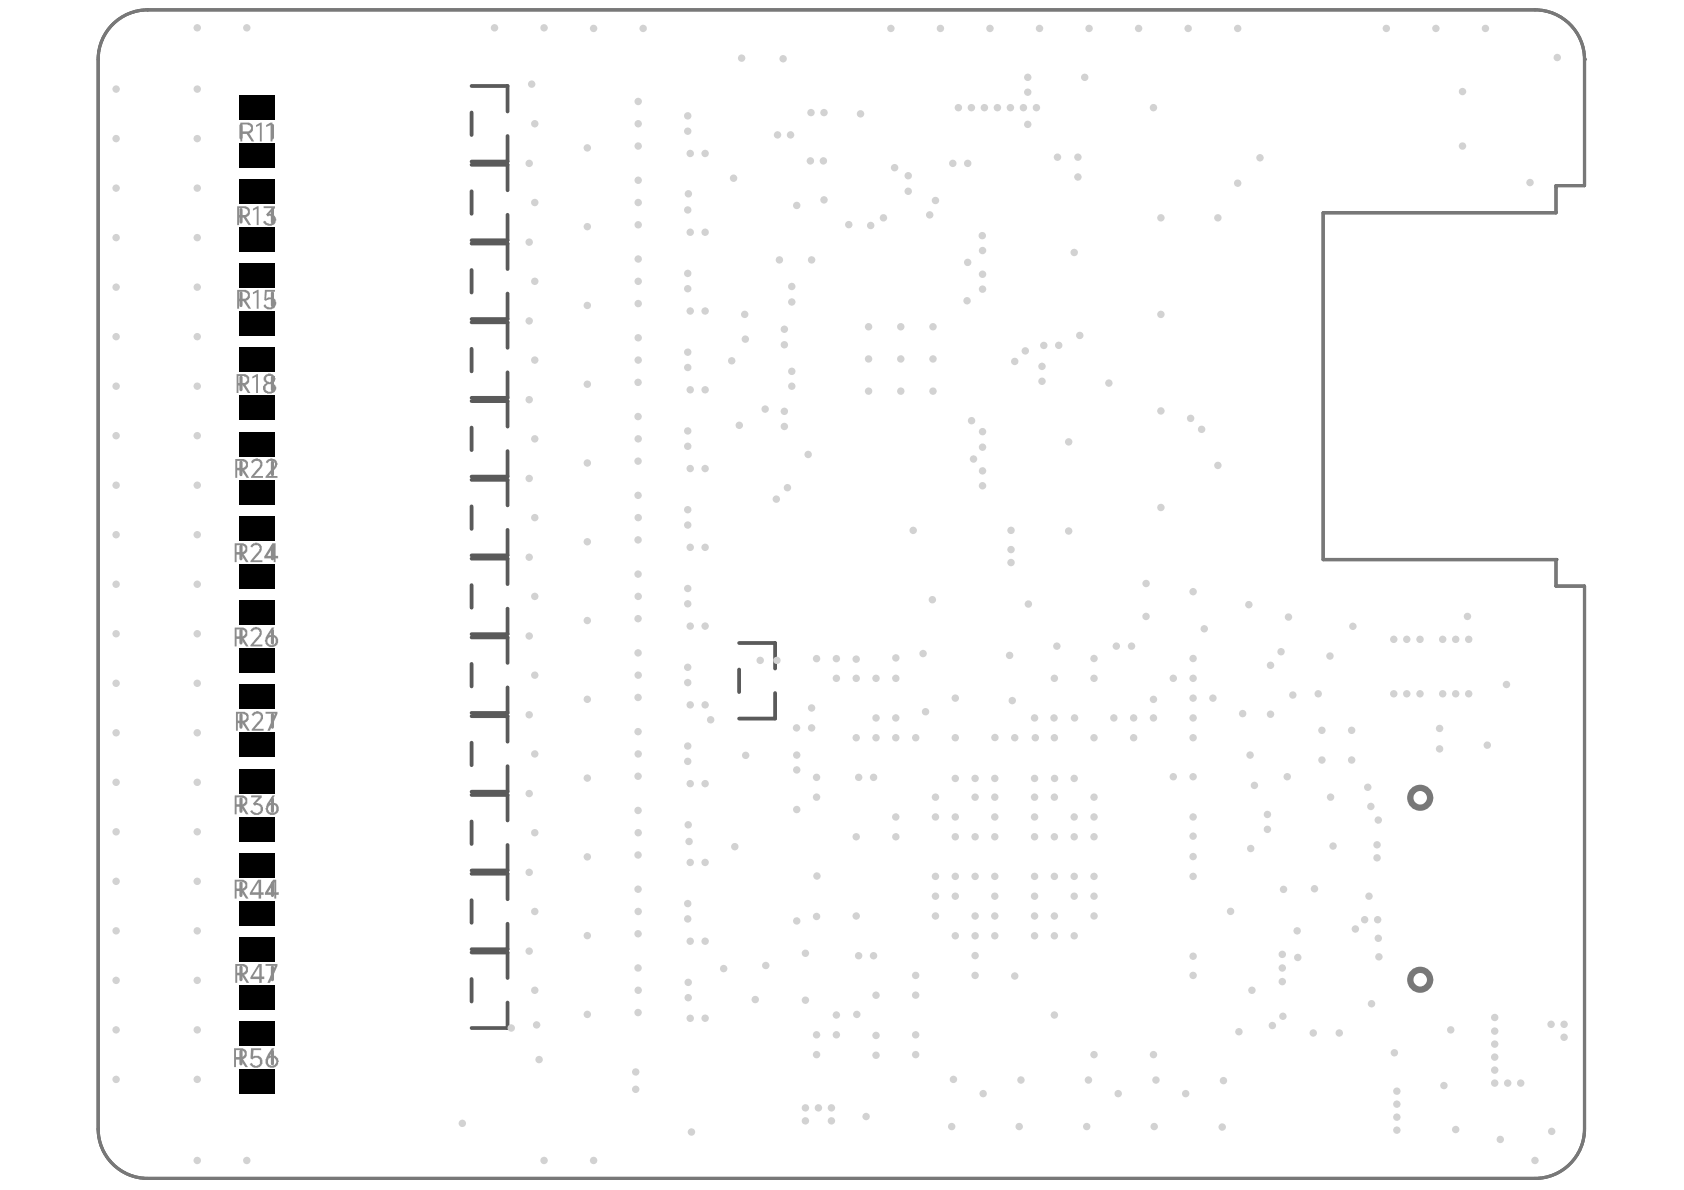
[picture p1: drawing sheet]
<svg xmlns="http://www.w3.org/2000/svg" width="297mm" height="210mm" viewBox="0 0 297 210" stroke-linecap="round" stroke-linejoin="round" font-family="sans-serif">
<g fill="none" stroke="#5a5a5a" stroke-width=".67">
<path d="M83.2 15.2h6.3v4.5M83.2 19.8v4M83.2 29.1h6.3v4.5M83.2 33.7v4M89.5 37.9v4.5h-6.3M89.5 24v4.5h-6.3M83.2 43h6.3v4.5M83.2 56.8h6.3v4.6M83.2 47.6v4M89.5 51.8v4.5h-6.3M83.2 70.7h6.3v4.5M83.2 61.5v4"/>
<path d="M83.2 75.4v4M89.5 65.7v4.5h-6.3M89.5 79.6v4.5h-6.3M83.2 84.6h6.3v4.5M83.2 98.5h6.3v4.5M83.2 89.3v4M89.5 93.5v4.5h-6.3M83.2 112.4h6.3v4.5M83.2 103.2v4M83.2 117.1v4M89.5 107.4v4.5h-6.3M130.4 113.4h6.3v4.5"/>
<path d="M130.4 118.1v4M83.2 126.3h6.3v4.5M83.2 131v4M89.5 121.3v4.5h-6.3M89.5 135.1v4.6h-6.3M136.7 122.2v4.5h-6.3M83.2 140.2h6.3v4.5M83.2 154.1h6.3v4.5M83.2 144.9v4M83.2 158.8v4M89.5 149v4.5h-6.3M83.2 168h6.3v4.5"/>
<path d="M83.2 172.7v4M89.5 162.9v4.5h-6.3M89.5 176.8v4.5h-6.3"/>
</g>
<path d="M274.5 98.7v4.7h5v95.7" fill="none" stroke="#5a5a5a" stroke-width=".55"/>
<circle cx="274.5" cy="98.7" r=".28" fill="#5a5a5a"/>
<path d="M274.5 98.7h-41.1v-61.2h41.1v-4.8h5v-22.2a8.7 8.7 0 0 0-8.7-8.8h-244.7a8.7 8.7 0 0 0-8.8 8.8v188.6a8.7 8.7 0 0 0 8.8 8.8h244.7a8.7 8.7 0 0 0 8.7-8.8" fill="none" stroke="#5a5a5a" stroke-width=".55"/>
<g fill="none" stroke="#5a5a5a" stroke-width=".18">
<circle cx="250.5" cy="140.7" r="1.75"/>
<circle cx="250.5" cy="172.8" r="1.75"/>
</g>
<path d="M279.5 10.5v22.2M274.5 32.7v4.8h-41.1v61.2h41.1v4.6" fill="none" stroke="#787878" stroke-width=".55"/>
<circle cx="279.5" cy="10.5" r=".28" fill="#787878"/>
<path d="M279.5 10.5a8.7 8.7 0 0 0-8.7-8.8h-244.7a8.7 8.7 0 0 0-8.8 8.8v188.6a8.7 8.7 0 0 0 8.8 8.8h244.7a8.7 8.7 0 0 0 8.7-8.8v-95.7h-5v-.1M274.5 32.7h5" fill="none" stroke="#787878" stroke-width=".55"/>
<g fill="none" stroke="#787878" stroke-width="1.1">
<circle cx="250.5" cy="140.7" r="1.75"/>
<circle cx="250.5" cy="172.8" r="1.75"/>
</g>
<g fill="none" stroke="#787878" stroke-width=".18">
<circle cx="250.5" cy="140.7" r="1.75"/>
<circle cx="250.5" cy="172.8" r="1.75"/>
</g>
<g fill="#d2d2d2">
<circle cx="186.5" cy="27.7" r=".66"/>
<circle cx="190.1" cy="27.7" r=".66"/>
<circle cx="190.1" cy="31.2" r=".66"/>
<circle cx="254.7" cy="191.5" r=".66"/>
<circle cx="264.6" cy="201" r=".66"/>
<circle cx="269.9" cy="32.2" r=".66"/>
<circle cx="274.7" cy="10.1" r=".66"/>
<circle cx="220.6" cy="149.7" r=".66"/>
<circle cx="220.5" cy="133.2" r=".66"/>
<circle cx="228.8" cy="164.2" r=".66"/>
<circle cx="217.1" cy="160.8" r=".66"/>
<circle cx="34.8" cy="190.4" r=".66"/>
<circle cx="34.8" cy="181.7" r=".66"/>
<circle cx="34.8" cy="172.9" r=".66"/>
<circle cx="34.8" cy="164.2" r=".66"/>
<circle cx="34.8" cy="155.5" r=".66"/>
<circle cx="34.8" cy="146.7" r=".66"/>
<circle cx="34.8" cy="138" r=".66"/>
<circle cx="34.8" cy="129.3" r=".66"/>
<circle cx="34.8" cy="120.5" r=".66"/>
<circle cx="34.8" cy="111.8" r=".66"/>
<circle cx="34.8" cy="103.1" r=".66"/>
<circle cx="34.8" cy="94.3" r=".66"/>
<circle cx="34.8" cy="85.6" r=".66"/>
<circle cx="34.8" cy="76.9" r=".66"/>
<circle cx="34.8" cy="68.1" r=".66"/>
<circle cx="34.8" cy="59.4" r=".66"/>
<circle cx="34.8" cy="50.7" r=".66"/>
<circle cx="34.8" cy="41.9" r=".66"/>
<circle cx="34.8" cy="33.2" r=".66"/>
<circle cx="34.8" cy="24.4" r=".66"/>
<circle cx="34.8" cy="15.7" r=".66"/>
<circle cx="96" cy="204.7" r=".66"/>
<circle cx="104.7" cy="204.7" r=".66"/>
<circle cx="34.8" cy="204.7" r=".66"/>
<circle cx="43.5" cy="204.7" r=".66"/>
<circle cx="96" cy="4.9" r=".66"/>
<circle cx="87.2" cy="4.9" r=".66"/>
<circle cx="43.5" cy="4.9" r=".66"/>
<circle cx="34.8" cy="4.9" r=".66"/>
<circle cx="20.5" cy="15.7" r=".66"/>
<circle cx="20.5" cy="24.4" r=".66"/>
<circle cx="20.5" cy="190.4" r=".66"/>
<circle cx="20.5" cy="181.7" r=".66"/>
<circle cx="20.5" cy="172.9" r=".66"/>
<circle cx="20.5" cy="164.2" r=".66"/>
<circle cx="20.5" cy="155.5" r=".66"/>
<circle cx="20.5" cy="146.7" r=".66"/>
<circle cx="20.5" cy="138" r=".66"/>
<circle cx="20.5" cy="129.3" r=".66"/>
<circle cx="20.5" cy="120.5" r=".66"/>
<circle cx="20.5" cy="111.8" r=".66"/>
<circle cx="20.5" cy="103.1" r=".66"/>
<circle cx="20.5" cy="94.3" r=".66"/>
<circle cx="20.5" cy="85.6" r=".66"/>
<circle cx="20.5" cy="76.9" r=".66"/>
<circle cx="20.5" cy="68.1" r=".66"/>
<circle cx="20.5" cy="59.4" r=".66"/>
<circle cx="20.5" cy="50.7" r=".66"/>
<circle cx="20.5" cy="41.9" r=".66"/>
<circle cx="20.5" cy="33.2" r=".66"/>
<circle cx="262" cy="5" r=".66"/>
<circle cx="253.3" cy="5" r=".66"/>
<circle cx="244.5" cy="5" r=".66"/>
<circle cx="218.3" cy="5" r=".66"/>
<circle cx="209.6" cy="5" r=".66"/>
<circle cx="200.8" cy="5" r=".66"/>
<circle cx="192.1" cy="5" r=".66"/>
<circle cx="183.4" cy="5" r=".66"/>
<circle cx="174.6" cy="5" r=".66"/>
<circle cx="165.9" cy="5" r=".66"/>
<circle cx="157.1" cy="5" r=".66"/>
<circle cx="113.4" cy="5" r=".66"/>
<circle cx="104.7" cy="5" r=".66"/>
<circle cx="270.8" cy="204.7" r=".66"/>
<circle cx="214.8" cy="38.4" r=".66"/>
<circle cx="255.9" cy="181.7" r=".66"/>
<circle cx="220.8" cy="174.7" r=".66"/>
<circle cx="242.9" cy="149" r=".66"/>
<circle cx="245.8" cy="122.4" r=".66"/>
<circle cx="248.1" cy="122.4" r=".66"/>
<circle cx="245.8" cy="112.8" r=".66"/>
<circle cx="248.1" cy="112.8" r=".66"/>
<circle cx="259.1" cy="112.8" r=".66"/>
<circle cx="254.5" cy="112.8" r=".66"/>
<circle cx="259.1" cy="122.4" r=".66"/>
<circle cx="254.5" cy="122.4" r=".66"/>
<circle cx="142.6" cy="80.2" r=".66"/>
<circle cx="158.9" cy="69" r=".66"/>
<circle cx="164.6" cy="69" r=".66"/>
<circle cx="153.2" cy="69" r=".66"/>
<circle cx="135" cy="72.2" r=".66"/>
<circle cx="138.3" cy="72.6" r=".66"/>
<circle cx="139.7" cy="68.1" r=".66"/>
<circle cx="139.7" cy="65.5" r=".66"/>
<circle cx="131.4" cy="55.5" r=".66"/>
<circle cx="173.3" cy="78.9" r=".66"/>
<circle cx="171.7" cy="81" r=".66"/>
<circle cx="239.1" cy="163.9" r=".66"/>
<circle cx="243" cy="162.2" r=".66"/>
<circle cx="142.1" cy="197.7" r=".66"/>
<circle cx="142.1" cy="195.4" r=".66"/>
<circle cx="144.4" cy="195.4" r=".66"/>
<circle cx="146.7" cy="195.4" r=".66"/>
<circle cx="137.2" cy="23.8" r=".66"/>
<circle cx="143" cy="19.9" r=".66"/>
<circle cx="142.9" cy="28.4" r=".66"/>
<circle cx="169" cy="19" r=".66"/>
<circle cx="171.3" cy="19" r=".66"/>
<circle cx="173.6" cy="19" r=".66"/>
<circle cx="175.9" cy="19" r=".66"/>
<circle cx="180.5" cy="19" r=".66"/>
<circle cx="182.8" cy="19" r=".66"/>
<circle cx="149.7" cy="39.6" r=".66"/>
<circle cx="210.5" cy="168.7" r=".66"/>
<circle cx="210.5" cy="172.1" r=".66"/>
<circle cx="224.4" cy="180.9" r=".66"/>
<circle cx="226.3" cy="179.3" r=".66"/>
<circle cx="275.9" cy="183" r=".66"/>
<circle cx="273.6" cy="180.7" r=".66"/>
<circle cx="268.2" cy="191" r=".66"/>
<circle cx="265.9" cy="191" r=".66"/>
<circle cx="263.7" cy="191" r=".66"/>
<circle cx="263.7" cy="179.5" r=".66"/>
<circle cx="263.7" cy="181.9" r=".66"/>
<circle cx="263.7" cy="184.2" r=".66"/>
<circle cx="263.7" cy="186.5" r=".66"/>
<circle cx="263.7" cy="188.8" r=".66"/>
<circle cx="246.4" cy="192.5" r=".66"/>
<circle cx="246.4" cy="194.8" r=".66"/>
<circle cx="246.4" cy="199.3" r=".66"/>
<circle cx="238.6" cy="110.5" r=".66"/>
<circle cx="265.7" cy="120.7" r=".66"/>
<circle cx="262.3" cy="131.4" r=".66"/>
<circle cx="258.8" cy="108.7" r=".66"/>
<circle cx="151" cy="161.6" r=".66"/>
<circle cx="173.4" cy="192.9" r=".66"/>
<circle cx="197.2" cy="192.9" r=".66"/>
<circle cx="151.1" cy="178.9" r=".66"/>
<circle cx="154.5" cy="186.1" r=".66"/>
<circle cx="179" cy="172.2" r=".66"/>
<circle cx="186" cy="179" r=".66"/>
<circle cx="227.3" cy="108.8" r=".66"/>
<circle cx="203.5" cy="126.6" r=".66"/>
<circle cx="207" cy="119.6" r=".66"/>
<circle cx="210.5" cy="116.2" r=".66"/>
<circle cx="203.5" cy="123.4" r=".66"/>
<circle cx="200" cy="130.1" r=".66"/>
<circle cx="200" cy="126.6" r=".66"/>
<circle cx="196.5" cy="126.6" r=".66"/>
<circle cx="142.1" cy="168.1" r=".66"/>
<circle cx="142.1" cy="176.4" r=".66"/>
<circle cx="218.5" cy="182" r=".66"/>
<circle cx="231.6" cy="182.2" r=".66"/>
<circle cx="241.9" cy="177.1" r=".66"/>
<circle cx="246" cy="185.7" r=".66"/>
<circle cx="195.6" cy="67.6" r=".66"/>
<circle cx="183.8" cy="64.6" r=".66"/>
<circle cx="183.8" cy="67.3" r=".66"/>
<circle cx="137.5" cy="45.8" r=".66"/>
<circle cx="143.2" cy="45.8" r=".66"/>
<circle cx="157.8" cy="29.6" r=".66"/>
<circle cx="222.2" cy="27.8" r=".66"/>
<circle cx="178.3" cy="96.9" r=".66"/>
<circle cx="178.3" cy="99.2" r=".66"/>
<circle cx="178.3" cy="93.5" r=".66"/>
<circle cx="130.4" cy="75" r=".66"/>
<circle cx="170.6" cy="53.1" r=".66"/>
<circle cx="190.5" cy="59.2" r=".66"/>
<circle cx="186.7" cy="60.9" r=".66"/>
<circle cx="184.1" cy="60.9" r=".66"/>
<circle cx="179" cy="63.8" r=".66"/>
<circle cx="180.8" cy="61.9" r=".66"/>
<circle cx="258" cy="16.2" r=".66"/>
<circle cx="258" cy="25.8" r=".66"/>
<circle cx="125.4" cy="127" r=".66"/>
<circle cx="122" cy="199.7" r=".66"/>
<circle cx="133.2" cy="176.3" r=".66"/>
<circle cx="152.8" cy="196.9" r=".66"/>
<circle cx="181.4" cy="106.5" r=".66"/>
<circle cx="202.1" cy="108.7" r=".66"/>
<circle cx="199.6" cy="114" r=".66"/>
<circle cx="196.9" cy="114" r=".66"/>
<circle cx="210.5" cy="104.4" r=".66"/>
<circle cx="220.3" cy="106.7" r=".66"/>
<circle cx="253.9" cy="128.5" r=".66"/>
<circle cx="221.3" cy="138.5" r=".66"/>
<circle cx="219.2" cy="125.9" r=".66"/>
<circle cx="224.1" cy="126" r=".66"/>
<circle cx="228" cy="122.6" r=".66"/>
<circle cx="234.6" cy="115.7" r=".66"/>
<circle cx="164.5" cy="105.8" r=".66"/>
<circle cx="163.3" cy="125.5" r=".66"/>
<circle cx="158" cy="116" r=".66"/>
<circle cx="162.8" cy="115.3" r=".66"/>
<circle cx="137" cy="116.5" r=".66"/>
<circle cx="134.1" cy="116.5" r=".66"/>
<circle cx="151" cy="116.3" r=".66"/>
<circle cx="121.7" cy="96.5" r=".66"/>
<circle cx="129.1" cy="63.6" r=".66"/>
<circle cx="131.5" cy="59.8" r=".66"/>
<circle cx="136.9" cy="88" r=".66"/>
<circle cx="138.9" cy="86" r=".66"/>
<circle cx="161.1" cy="93.6" r=".66"/>
<circle cx="188.5" cy="93.7" r=".66"/>
<circle cx="173.3" cy="83.1" r=".66"/>
<circle cx="173.3" cy="85.7" r=".66"/>
<circle cx="171.4" cy="74.2" r=".66"/>
<circle cx="188.5" cy="77.9" r=".66"/>
<circle cx="170.7" cy="46.3" r=".66"/>
<circle cx="173.3" cy="48.4" r=".66"/>
<circle cx="173.3" cy="51" r=".66"/>
<circle cx="173.3" cy="41.6" r=".66"/>
<circle cx="173.3" cy="44.2" r=".66"/>
<circle cx="189.5" cy="44.5" r=".66"/>
<circle cx="203.5" cy="19" r=".66"/>
<circle cx="181.3" cy="21.9" r=".66"/>
<circle cx="181.3" cy="13.6" r=".66"/>
<circle cx="181.3" cy="16.3" r=".66"/>
<circle cx="191.3" cy="13.6" r=".66"/>
<circle cx="151.8" cy="20.1" r=".66"/>
<circle cx="138.1" cy="10.4" r=".66"/>
<circle cx="130.8" cy="10.3" r=".66"/>
<circle cx="129.4" cy="31.4" r=".66"/>
<circle cx="140.5" cy="36.2" r=".66"/>
<circle cx="145.3" cy="35.3" r=".66"/>
<circle cx="81.5" cy="198.1" r=".66"/>
<circle cx="90.2" cy="181.3" r=".66"/>
<circle cx="256.8" cy="199.2" r=".66"/>
<circle cx="275.9" cy="180.7" r=".66"/>
<circle cx="273.7" cy="199.6" r=".66"/>
<circle cx="167.9" cy="198.7" r=".66"/>
<circle cx="179.8" cy="198.7" r=".66"/>
<circle cx="191.7" cy="198.7" r=".66"/>
<circle cx="203.6" cy="198.7" r=".66"/>
<circle cx="215.6" cy="198.8" r=".66"/>
<circle cx="168.2" cy="190.4" r=".66"/>
<circle cx="180.1" cy="190.5" r=".66"/>
<circle cx="192" cy="190.5" r=".66"/>
<circle cx="203.9" cy="190.5" r=".66"/>
<circle cx="215.8" cy="190.6" r=".66"/>
<circle cx="236.2" cy="182.2" r=".66"/>
<circle cx="228.9" cy="168.9" r=".66"/>
<circle cx="243.1" cy="165.5" r=".66"/>
<circle cx="243.2" cy="168.8" r=".66"/>
<circle cx="226.4" cy="156.9" r=".66"/>
<circle cx="235.1" cy="149.2" r=".66"/>
<circle cx="241.8" cy="142.2" r=".66"/>
<circle cx="243.1" cy="144.6" r=".66"/>
<circle cx="178.2" cy="19" r=".66"/>
<circle cx="94.3" cy="174.7" r=".66"/>
<circle cx="94.3" cy="160.8" r=".66"/>
<circle cx="94.3" cy="146.9" r=".66"/>
<circle cx="94.3" cy="133" r=".66"/>
<circle cx="94.3" cy="119.1" r=".66"/>
<circle cx="94.3" cy="105.2" r=".66"/>
<circle cx="94.3" cy="91.3" r=".66"/>
<circle cx="94.3" cy="77.4" r=".66"/>
<circle cx="94.3" cy="63.5" r=".66"/>
<circle cx="94.3" cy="49.6" r=".66"/>
<circle cx="94.3" cy="35.7" r=".66"/>
<circle cx="94.3" cy="21.8" r=".66"/>
<circle cx="139.4" cy="23.8" r=".66"/>
<circle cx="145.3" cy="19.9" r=".66"/>
<circle cx="145.2" cy="28.4" r=".66"/>
<circle cx="209.1" cy="192.9" r=".66"/>
<circle cx="127.6" cy="170.9" r=".66"/>
<circle cx="135.1" cy="170.3" r=".66"/>
<circle cx="250.5" cy="112.8" r=".66"/>
<circle cx="250.5" cy="122.4" r=".66"/>
<circle cx="256.8" cy="112.8" r=".66"/>
<circle cx="256.8" cy="122.4" r=".66"/>
<circle cx="210.5" cy="130.1" r=".66"/>
<circle cx="213.9" cy="123.1" r=".66"/>
<circle cx="253.9" cy="132.1" r=".66"/>
<circle cx="226" cy="115" r=".66"/>
<circle cx="224.1" cy="117.4" r=".66"/>
<circle cx="212.4" cy="110.9" r=".66"/>
<circle cx="232.5" cy="122.4" r=".66"/>
<circle cx="238.4" cy="128.8" r=".66"/>
<circle cx="233.2" cy="128.8" r=".66"/>
<circle cx="233.2" cy="134.1" r=".66"/>
<circle cx="238.4" cy="134.1" r=".66"/>
<circle cx="227.1" cy="137" r=".66"/>
<circle cx="241.3" cy="138.9" r=".66"/>
<circle cx="210.5" cy="154.6" r=".66"/>
<circle cx="210.5" cy="151.1" r=".66"/>
<circle cx="223.6" cy="143.7" r=".66"/>
<circle cx="223.6" cy="146.3" r=".66"/>
<circle cx="210.5" cy="147.5" r=".66"/>
<circle cx="210.5" cy="144.1" r=".66"/>
<circle cx="207" cy="137" r=".66"/>
<circle cx="210.5" cy="137" r=".66"/>
<circle cx="241.5" cy="158.1" r=".66"/>
<circle cx="168.5" cy="130.1" r=".66"/>
<circle cx="168.5" cy="123.1" r=".66"/>
<circle cx="234.7" cy="140.6" r=".66"/>
<circle cx="242.9" cy="151.3" r=".66"/>
<circle cx="226.2" cy="173.1" r=".66"/>
<circle cx="226.2" cy="170.7" r=".66"/>
<circle cx="226.2" cy="168.3" r=".66"/>
<circle cx="231.9" cy="156.8" r=".66"/>
<circle cx="240.7" cy="162.2" r=".66"/>
<circle cx="246.4" cy="197.1" r=".66"/>
<circle cx="146.7" cy="197.7" r=".66"/>
<circle cx="144" cy="186" r=".66"/>
<circle cx="161.5" cy="182.5" r=".66"/>
<circle cx="161.5" cy="186" r=".66"/>
<circle cx="154.5" cy="182.6" r=".66"/>
<circle cx="151" cy="147.6" r=".66"/>
<circle cx="151.5" cy="137.1" r=".66"/>
<circle cx="154.1" cy="137.1" r=".66"/>
<circle cx="144" cy="137.1" r=".66"/>
<circle cx="143.2" cy="124.9" r=".66"/>
<circle cx="143.2" cy="128.4" r=".66"/>
<circle cx="158" cy="119.6" r=".66"/>
<circle cx="154.5" cy="119.6" r=".66"/>
<circle cx="154.5" cy="126.6" r=".66"/>
<circle cx="158" cy="126.6" r=".66"/>
<circle cx="161.5" cy="130.1" r=".66"/>
<circle cx="158" cy="130.1" r=".66"/>
<circle cx="158" cy="144.1" r=".66"/>
<circle cx="158" cy="147.6" r=".66"/>
<circle cx="168.5" cy="137.3" r=".66"/>
<circle cx="186" cy="137.3" r=".66"/>
<circle cx="189.5" cy="137.3" r=".66"/>
<circle cx="175.5" cy="137.3" r=".66"/>
<circle cx="172" cy="137.3" r=".66"/>
<circle cx="124.4" cy="96.5" r=".66"/>
<circle cx="144" cy="116.2" r=".66"/>
<circle cx="147.5" cy="116.2" r=".66"/>
<circle cx="121.4" cy="145.5" r=".66"/>
<circle cx="121.4" cy="173.3" r=".66"/>
<circle cx="121.7" cy="152.1" r=".66"/>
<circle cx="121.4" cy="176" r=".66"/>
<circle cx="124.4" cy="152.1" r=".66"/>
<circle cx="124.4" cy="179.6" r=".66"/>
<circle cx="121.7" cy="179.6" r=".66"/>
<circle cx="121.5" cy="148.4" r=".66"/>
<circle cx="112.5" cy="178.6" r=".66"/>
<circle cx="112.5" cy="164.7" r=".66"/>
<circle cx="112.5" cy="123" r=".66"/>
<circle cx="112.5" cy="156.8" r=".66"/>
<circle cx="112.5" cy="101.3" r=".66"/>
<circle cx="112.5" cy="95.2" r=".66"/>
<circle cx="112.5" cy="129.1" r=".66"/>
<circle cx="112.5" cy="115.2" r=".66"/>
<circle cx="112.5" cy="170.7" r=".66"/>
<circle cx="112.5" cy="87.4" r=".66"/>
<circle cx="112.5" cy="143" r=".66"/>
<circle cx="112.5" cy="150.8" r=".66"/>
<circle cx="112.5" cy="136.9" r=".66"/>
<circle cx="112.5" cy="109.1" r=".66"/>
<circle cx="112.5" cy="81.3" r=".66"/>
<circle cx="112.5" cy="73.5" r=".66"/>
<circle cx="112.5" cy="67.4" r=".66"/>
<circle cx="121.3" cy="78.7" r=".66"/>
<circle cx="121.3" cy="76" r=".66"/>
<circle cx="121.3" cy="62.1" r=".66"/>
<circle cx="186.4" cy="114" r=".66"/>
<circle cx="160.2" cy="31" r=".66"/>
<circle cx="202.2" cy="102.9" r=".66"/>
<circle cx="218.3" cy="32.3" r=".66"/>
<circle cx="178.1" cy="115.6" r=".66"/>
<circle cx="164" cy="37.9" r=".66"/>
<circle cx="165" cy="35.4" r=".66"/>
<circle cx="178.6" cy="123.6" r=".66"/>
<circle cx="186" cy="130.1" r=".66"/>
<circle cx="160.2" cy="33.7" r=".66"/>
<circle cx="182.6" cy="130.1" r=".66"/>
<circle cx="182.5" cy="126.6" r=".66"/>
<circle cx="170.7" cy="28.8" r=".66"/>
<circle cx="185.9" cy="126.6" r=".66"/>
<circle cx="168.1" cy="28.8" r=".66"/>
<circle cx="173.3" cy="76.1" r=".66"/>
<circle cx="186" cy="119.6" r=".66"/>
<circle cx="193" cy="119.6" r=".66"/>
<circle cx="193" cy="116.2" r=".66"/>
<circle cx="140.5" cy="128.4" r=".66"/>
<circle cx="121.7" cy="110.4" r=".66"/>
<circle cx="124.4" cy="110.4" r=".66"/>
<circle cx="154.5" cy="130.1" r=".66"/>
<circle cx="131.5" cy="133.2" r=".66"/>
<circle cx="140.5" cy="133.2" r=".66"/>
<circle cx="140.5" cy="135.8" r=".66"/>
<circle cx="140.5" cy="142.8" r=".66"/>
<circle cx="144.1" cy="154.5" r=".66"/>
<circle cx="129.6" cy="149.3" r=".66"/>
<circle cx="140.5" cy="162.4" r=".66"/>
<circle cx="95.1" cy="186.9" r=".66"/>
<circle cx="112.1" cy="192.1" r=".66"/>
<circle cx="112.1" cy="189.1" r=".66"/>
<circle cx="94.7" cy="180.8" r=".66"/>
<circle cx="175.5" cy="130.1" r=".66"/>
<circle cx="182.5" cy="137.3" r=".66"/>
<circle cx="124.4" cy="82.6" r=".66"/>
<circle cx="121.3" cy="92.6" r=".66"/>
<circle cx="121.3" cy="89.9" r=".66"/>
<circle cx="121.3" cy="64.8" r=".66"/>
<circle cx="121.7" cy="54.9" r=".66"/>
<circle cx="112.6" cy="39.7" r=".66"/>
<circle cx="151" cy="119.6" r=".66"/>
<circle cx="121.3" cy="103.8" r=".66"/>
<circle cx="121.3" cy="106.5" r=".66"/>
<circle cx="121.3" cy="117.7" r=".66"/>
<circle cx="154.1" cy="168.6" r=".66"/>
<circle cx="151.5" cy="168.6" r=".66"/>
<circle cx="210.5" cy="126.6" r=".66"/>
<circle cx="210.5" cy="123.1" r=".66"/>
<circle cx="161.5" cy="175.5" r=".66"/>
<circle cx="161.5" cy="172.1" r=".66"/>
<circle cx="151" cy="130.1" r=".66"/>
<circle cx="121.3" cy="134.3" r=".66"/>
<circle cx="121.3" cy="159.4" r=".66"/>
<circle cx="121.3" cy="162.1" r=".66"/>
<circle cx="124.4" cy="27.1" r=".66"/>
<circle cx="124.4" cy="41" r=".66"/>
<circle cx="124.4" cy="54.9" r=".66"/>
<circle cx="124.4" cy="68.8" r=".66"/>
<circle cx="124.4" cy="124.3" r=".66"/>
<circle cx="124.4" cy="138.2" r=".66"/>
<circle cx="124.4" cy="166" r=".66"/>
<circle cx="121.3" cy="131.6" r=".66"/>
<circle cx="121.3" cy="48.2" r=".66"/>
<circle cx="121.4" cy="34.2" r=".66"/>
<circle cx="121.3" cy="20.4" r=".66"/>
<circle cx="214.8" cy="82.1" r=".66"/>
<circle cx="204.8" cy="38.4" r=".66"/>
<circle cx="204.8" cy="55.5" r=".66"/>
<circle cx="204.8" cy="72.5" r=".66"/>
<circle cx="204.8" cy="89.5" r=".66"/>
<circle cx="153.6" cy="39.8" r=".66"/>
<circle cx="155.8" cy="38.4" r=".66"/>
<circle cx="179" cy="130.1" r=".66"/>
<circle cx="189.5" cy="126.6" r=".66"/>
<circle cx="175.5" cy="158.1" r=".66"/>
<circle cx="175.5" cy="147.6" r=".66"/>
<circle cx="175.5" cy="154.6" r=".66"/>
<circle cx="175.5" cy="144.1" r=".66"/>
<circle cx="175.5" cy="140.6" r=".66"/>
<circle cx="175.5" cy="165.1" r=".66"/>
<circle cx="175.5" cy="161.6" r=".66"/>
<circle cx="172" cy="168.6" r=".66"/>
<circle cx="172" cy="172.1" r=".66"/>
<circle cx="144" cy="140.6" r=".66"/>
<circle cx="144" cy="182.5" r=".66"/>
<circle cx="121.7" cy="27.1" r=".66"/>
<circle cx="121.7" cy="41" r=".66"/>
<circle cx="121.7" cy="68.8" r=".66"/>
<circle cx="121.7" cy="82.6" r=".66"/>
<circle cx="121.7" cy="124.3" r=".66"/>
<circle cx="121.7" cy="138.2" r=".66"/>
<circle cx="121.7" cy="166" r=".66"/>
<circle cx="147.5" cy="182.5" r=".66"/>
<circle cx="121.3" cy="23.1" r=".66"/>
<circle cx="121.3" cy="37" r=".66"/>
<circle cx="121.3" cy="50.9" r=".66"/>
<circle cx="121.3" cy="120.4" r=".66"/>
<circle cx="93.3" cy="112.2" r=".66"/>
<circle cx="93.8" cy="14.8" r=".66"/>
<circle cx="93.3" cy="167.8" r=".66"/>
<circle cx="93.3" cy="153.9" r=".66"/>
<circle cx="93.3" cy="140" r=".66"/>
<circle cx="93.3" cy="126.1" r=".66"/>
<circle cx="93.3" cy="98.3" r=".66"/>
<circle cx="93.3" cy="84.4" r=".66"/>
<circle cx="93.3" cy="70.5" r=".66"/>
<circle cx="93.3" cy="56.6" r=".66"/>
<circle cx="93.3" cy="42.7" r=".66"/>
<circle cx="93.3" cy="28.8" r=".66"/>
<circle cx="147.5" cy="119.6" r=".66"/>
<circle cx="193" cy="186" r=".66"/>
<circle cx="203.5" cy="186" r=".66"/>
<circle cx="147.5" cy="179" r=".66"/>
<circle cx="154.5" cy="175.5" r=".66"/>
<circle cx="210.5" cy="119.6" r=".66"/>
<circle cx="112.6" cy="174.7" r=".66"/>
<circle cx="112.6" cy="160.8" r=".66"/>
<circle cx="112.6" cy="146.9" r=".66"/>
<circle cx="112.6" cy="133" r=".66"/>
<circle cx="112.6" cy="119.1" r=".66"/>
<circle cx="112.6" cy="105.2" r=".66"/>
<circle cx="112.6" cy="91.3" r=".66"/>
<circle cx="112.6" cy="77.4" r=".66"/>
<circle cx="112.6" cy="63.5" r=".66"/>
<circle cx="112.6" cy="59.6" r=".66"/>
<circle cx="112.6" cy="49.6" r=".66"/>
<circle cx="112.6" cy="45.7" r=".66"/>
<circle cx="112.6" cy="53.5" r=".66"/>
<circle cx="112.6" cy="35.7" r=".66"/>
<circle cx="112.6" cy="31.8" r=".66"/>
<circle cx="112.6" cy="25.8" r=".66"/>
<circle cx="112.6" cy="17.9" r=".66"/>
<circle cx="112.6" cy="21.8" r=".66"/>
<circle cx="153.2" cy="57.6" r=".66"/>
<circle cx="158.9" cy="57.6" r=".66"/>
<circle cx="164.6" cy="57.6" r=".66"/>
<circle cx="153.2" cy="63.3" r=".66"/>
<circle cx="164.6" cy="63.3" r=".66"/>
<circle cx="158.9" cy="63.3" r=".66"/>
<circle cx="172" cy="161.6" r=".66"/>
<circle cx="168.5" cy="165.1" r=".66"/>
<circle cx="172" cy="165.1" r=".66"/>
<circle cx="165" cy="161.6" r=".66"/>
<circle cx="165" cy="158.1" r=".66"/>
<circle cx="168.5" cy="158.1" r=".66"/>
<circle cx="165" cy="154.6" r=".66"/>
<circle cx="168.5" cy="154.6" r=".66"/>
<circle cx="172" cy="154.6" r=".66"/>
<circle cx="165" cy="140.6" r=".66"/>
<circle cx="168.5" cy="144.1" r=".66"/>
<circle cx="165" cy="144.1" r=".66"/>
<circle cx="168.5" cy="147.6" r=".66"/>
<circle cx="172" cy="147.6" r=".66"/>
<circle cx="172" cy="140.6" r=".66"/>
<circle cx="182.5" cy="140.6" r=".66"/>
<circle cx="186" cy="140.6" r=".66"/>
<circle cx="193" cy="140.6" r=".66"/>
<circle cx="189.5" cy="144.1" r=".66"/>
<circle cx="193" cy="144.1" r=".66"/>
<circle cx="193" cy="147.6" r=".66"/>
<circle cx="189.5" cy="147.6" r=".66"/>
<circle cx="186" cy="147.6" r=".66"/>
<circle cx="182.5" cy="144.1" r=".66"/>
<circle cx="182.5" cy="147.6" r=".66"/>
<circle cx="182.5" cy="158.1" r=".66"/>
<circle cx="182.5" cy="161.6" r=".66"/>
<circle cx="182.5" cy="165.1" r=".66"/>
<circle cx="186" cy="165.1" r=".66"/>
<circle cx="186" cy="161.6" r=".66"/>
<circle cx="189.5" cy="165.1" r=".66"/>
<circle cx="193" cy="161.6" r=".66"/>
<circle cx="193" cy="158.1" r=".66"/>
<circle cx="189.5" cy="158.1" r=".66"/>
<circle cx="193" cy="154.6" r=".66"/>
<circle cx="189.5" cy="154.6" r=".66"/>
<circle cx="186" cy="154.6" r=".66"/>
<circle cx="182.5" cy="154.6" r=".66"/>
<circle cx="193" cy="130.1" r=".66"/>
<circle cx="144" cy="161.7" r=".66"/>
<circle cx="103.6" cy="40" r=".66"/>
<circle cx="103.6" cy="178.9" r=".66"/>
<circle cx="103.6" cy="165" r=".66"/>
<circle cx="103.6" cy="151.1" r=".66"/>
<circle cx="103.6" cy="137.2" r=".66"/>
<circle cx="103.6" cy="123.4" r=".66"/>
<circle cx="103.6" cy="109.5" r=".66"/>
<circle cx="103.6" cy="95.6" r=".66"/>
<circle cx="103.6" cy="81.7" r=".66"/>
<circle cx="103.6" cy="67.8" r=".66"/>
<circle cx="103.6" cy="53.9" r=".66"/>
<circle cx="138.4" cy="75.2" r=".66"/>
<circle cx="138.4" cy="60.8" r=".66"/>
<circle cx="138.4" cy="58.1" r=".66"/>
<circle cx="139.7" cy="50.5" r=".66"/>
<circle cx="139.7" cy="53.3" r=".66"/>
<circle cx="103.6" cy="26.1" r=".66"/>
<circle cx="212" cy="75.7" r=".66"/>
<circle cx="210" cy="73.8" r=".66"/>
</g>
<g fill="#000">
<path d="M42.1 16.8h6.3v4.4h-6.3z" fill-rule="evenodd"/>
<path d="M42.1 25.3h6.3v4.3h-6.3z" fill-rule="evenodd"/>
<path d="M42.1 31.7h6.3v4.3h-6.3z" fill-rule="evenodd"/>
<path d="M42.1 46.4h6.3v4.3h-6.3z" fill-rule="evenodd"/>
<path d="M42.1 40.1h6.3v4.4h-6.3z" fill-rule="evenodd"/>
<path d="M42.1 54.8h6.3v4.4h-6.3z" fill-rule="evenodd"/>
<path d="M42.1 69.7h6.3v4.4h-6.3z" fill-rule="evenodd"/>
<path d="M42.1 61.2h6.3v4.4h-6.3z" fill-rule="evenodd"/>
<path d="M42.1 76.2h6.3v4.4h-6.3z" fill-rule="evenodd"/>
<path d="M42.1 99.5h6.3v4.4h-6.3z" fill-rule="evenodd"/>
<path d="M42.1 91h6.3v4.4h-6.3z" fill-rule="evenodd"/>
<path d="M42.1 84.7h6.3v4.3h-6.3z" fill-rule="evenodd"/>
<path d="M42.1 114.4h6.3v4.3h-6.3z" fill-rule="evenodd"/>
<path d="M42.1 105.9h6.3v4.4h-6.3z" fill-rule="evenodd"/>
<path d="M42.1 135.6h6.3v4.4h-6.3z" fill-rule="evenodd"/>
<path d="M42.1 129.2h6.3v4.4h-6.3z" fill-rule="evenodd"/>
<path d="M42.1 120.7h6.3v4.4h-6.3z" fill-rule="evenodd"/>
<path d="M42.1 144.1h6.3v4.3h-6.3z" fill-rule="evenodd"/>
<path d="M42.1 158.9h6.3v4.4h-6.3z" fill-rule="evenodd"/>
<path d="M42.1 150.4h6.3v4.4h-6.3z" fill-rule="evenodd"/>
<path d="M42.1 173.8h6.3v4.3h-6.3z" fill-rule="evenodd"/>
<path d="M42.1 165.3h6.3v4.3h-6.3z" fill-rule="evenodd"/>
<path d="M42.1 188.6h6.3v4.4h-6.3z" fill-rule="evenodd"/>
<path d="M42.1 180.1h6.3v4.4h-6.3z" fill-rule="evenodd"/>
</g>
<g fill="none" stroke="#8c8c8c" stroke-width=".55">
<path d="M42.5 22.1v2.2M42.5 37v2.2M48.1 22.1v2.2M48.1 37v2.2M42.5 51.7v2.2M48.1 51.7v2.2M42.5 66.5v2.2M48.1 66.5v2.2M42.5 81.5v2.2M42.5 96.4v2.2M48.1 81.5v2.2M48.1 96.4v2.2"/>
<path d="M42.5 111.2v2.2M48.1 111.2v2.2M42.5 126.1v2.2M48.1 126.1v2.2M42.5 140.9v2.2M42.5 155.7v2.3M48.1 140.9v2.2M48.1 155.7v2.3M42.5 170.6v2.2M48.1 170.6v2.2M42.5 185.4v2.3M48.1 185.4v2.3"/>
</g>
<g fill="#8c8c8c">
<path d="M44.3 184.9h1.8v.3h-1.4l-.1 1.3a.99 .99 0 0 1 1.1-.2 .99 .99 0 0 1 .6 .9v.1a1.03 1.03 0 0 1-1.3 1l-.5-.1-.4-.4 .3-.3 .1 .1a.74 .74 0 0 0 1 .3 .74 .74 0 0 0 .3-1l-.2-.1a.7 .7 0 0 0-1.1 .1l-.3-.2z"/>
<path d="M46.8 170h2.1v.4l-1.3 3h-.4l1.3-3h-1.7z"/>
<path d="M44.3 140.3h1.9v.3l-1 1 .6 .2a1.08 1.08 0 0 1 .6 1.3 1.08 1.08 0 0 1-1.3 .6h-.3v-.1a.76 .76 0 0 1-.6-.5l.3-.2 .1 .3 .5 .1v.1h.4v-.1a.42 .42 0 0 0 .4-.5v-.3a.39 .39 0 0 0-.4-.4l-.1-.1-.6 .1-.2-.3 1-1.2h-1.3z"/>
<path d="M44.4 126a1.36 1.36 0 0 1 1.4-.4 1.14 1.14 0 0 1 .1 1.8l-.9 1.2h1.5v.3h-2.1v-.2l1.5-1.9a.64 .64 0 0 0-.1-.8 .64 .64 0 0 0-.8 0l-.3 .3z"/>
<path d="M46.8 125.6h2.1v.3l-1.3 3h-.4l1.3-3h-1.7z"/>
<path d="M44.2 111.1a1.36 1.36 0 0 1 1.4-.4 1.14 1.14 0 0 1 .1 1.9l-1 1.1h1.6v.3h-2.1v-.2l1.5-1.9a.64 .64 0 0 0-.1-.8 .64 .64 0 0 0-.9 0l-.2 .4z"/>
<path d="M44.2 96.3a1.36 1.36 0 0 1 1.4-.5 1.14 1.14 0 0 1 .1 1.9l-1 1.1h1.6v.4h-2.1v-.3l1.5-1.8a.64 .64 0 0 0-.1-.9 .64 .64 0 0 0-.9 .1l-.2 .3z"/>
<path d="M44.3 81.4a1.36 1.36 0 0 1 1.4-.4 1.14 1.14 0 0 1 .1 1.9l-1 1.1h1.6v.3h-2.1v-.2l1.5-1.9a.64 .64 0 0 0-.1-.8 .64 .64 0 0 0-.9 0l-.2 .3z"/>
<path d="M46.9 81.3a1.66 1.66 0 0 1 1.5-.3 .59 .59 0 0 1 .4 .6h.1v.4l-.2 .5-1.3 1.5h1.5v.3h-2.1v-.2l1.1-1.4a.82 .82 0 0 0 .6-.6 .82 .82 0 0 0-.3-.8h-.1a.5 .5 0 0 0-.7 .2l-.2 .2-.4-.2h.1z"/>
<path d="M44.5 66.4l.8-.4h.2v3.3h-.3v-2.9l-.7 .4z"/>
<path d="M44.6 51.6l.8-.5h.2v3.4h-.3v-2.9l-.7 .3z"/>
<path d="M46.7 51.1h1.8v.4h-1.4l-.2 1.2a1.02 1.02 0 0 1 1.7 .4 1.02 1.02 0 0 1-.5 1.4 1.1 1.1 0 0 1-1.6-.6l.3-.2 .3 .4h.3a.43 .43 0 0 0 .7-.1h.1l.1-.3a.72 .72 0 0 0-.4-.8 .72 .72 0 0 0-.8 .1l-.2 .1-.3-.2z"/>
<path d="M44.6 36.8l.8-.4h.2v3.3h-.3v-2.9l-.7 .4z"/>
<path d="M46.5 36.4h2v.3l-1 1a1.05 1.05 0 0 1 1.1 1.5v.1a.59 .59 0 0 1-.7 .4v.1h-.2a1.24 1.24 0 0 1-1.3-.6l.3-.3 .4 .5h.2a.7 .7 0 0 0 .9-.3 .7 .7 0 0 0-.3-.9h-.2v-.2l-.5 .2-.3-.4 1-1.1h-1.4z"/>
<path d="M45.2 22.1l.7-.5h.3v3.4h-.4v-2.9l-.6 .3z"/>
<path d="M46.9 22.1l.8-.5h.4v3.4h-.4v-2.9l-.8 .3z"/>
<path d="M41.6 185.2v1.3h.8a.61 .61 0 0 0 .7-.4 .61 .61 0 0 0-.3-.8h-.2v-.1zM41.3 184.9h1.2a.99 .99 0 0 1 1 .8 .99 .99 0 0 1-.5 1.1h-.2l.9 1.4h-.4l-.9-1.3h-.8v1.3h-.3z"/>
<path d="M47.4 186.7v.1a.74 .74 0 0 0 0 1 .74 .74 0 0 0 1.1 0 .74 .74 0 0 0 0-1 .57 .57 0 0 0-.8-.2zM47.9 184.9h.5l-.8 1.3a1.33 1.33 0 0 1 1.3 .4l.2 .2a1.16 1.16 0 0 1-.4 1.3 1.16 1.16 0 0 1-1.3 .1 1.34 1.34 0 0 1-.2-2z"/>
<path d="M41.8 170.4v1.2h.8a.61 .61 0 0 0 .7-.4 .61 .61 0 0 0-.2-.7h-.3v-.1zM41.5 170h1.2a.99 .99 0 0 1 1 .8 .99 .99 0 0 1-.5 1.1h-.1l.9 1.5h-.5l-.9-1.4h-.8v1.4h-.3z"/>
<path d="M45.7 170.5l-1.1 1.8h1.1zM45.6 170h.6v2.3h.4v.4h-.4v.7h-.5v-.7h-1.5v-.3z"/>
<path d="M41.7 155.5v1.2h.8a.61 .61 0 0 0 .7-.3 .61 .61 0 0 0-.2-.8h-.3v-.1zM41.4 155.2h1.2a.99 .99 0 0 1 1 .7 .99 .99 0 0 1-.5 1.2h-.1l.8 1.4h-.4l-.9-1.3h-.8v1.3h-.3z"/>
<path d="M45.6 155.6l-1.1 1.8h1.1zM45.5 155.2h.6v2.2h.4v.4h-.4v.7h-.5v-.7h-1.5v-.3z"/>
<path d="M48.4 155.6l-1.1 1.8h1.1zM48.2 155.2h.5v2.2h.5v.4h-.5v.7h-.3v-.7h-1.7v-.3z"/>
<path d="M41.7 140.6v1.3h.8a.61 .61 0 0 0 .7-.4 .61 .61 0 0 0-.2-.7h-.3v-.2zM41.4 140.3h1.2a.99 .99 0 0 1 1 .8 .99 .99 0 0 1-.5 1.1h-.1l.8 1.4h-.4l-.9-1.3h-.8v1.3h-.3z"/>
<path d="M47.4 142.2a.83 .83 0 0 0 .8 1.2 .8 .8 0 0 0 .5-.6 .8 .8 0 0 0-.3-.8h-.7zM48.1 140.3h.4l-.9 1.3a1.11 1.11 0 0 1 1.6 .9 1.11 1.11 0 0 1-1.4 1.2 1 1 0 0 1-.9-1.3v-.3h.2l.1-.5z"/>
<path d="M42 125.9v1.2h.7a.61 .61 0 0 0 .7-.4 .61 .61 0 0 0-.2-.7h-.2v-.1zM41.6 125.6h1.2a.99 .99 0 0 1 1 .7 .99 .99 0 0 1-.5 1.1h-.1l.9 1.5h-.5l-.9-1.3h-.7v1.3h-.4z"/>
<path d="M41.7 111v1.2h.8a.61 .61 0 0 0 .7-.3 .61 .61 0 0 0-.2-.8h-.3v-.1zM41.4 110.7h1.2a.99 .99 0 0 1 1 .8 .99 .99 0 0 1-.5 1.1h-.1l.8 1.4h-.4l-.9-1.3h-.8v1.3h-.3z"/>
<path d="M47.3 112.6l-.1 .2a.82 .82 0 0 0 .4 .9 .82 .82 0 0 0 .9-.1v-.1a.73 .73 0 0 0 0-.9 .73 .73 0 0 0-.9-.2zM47.9 110.7h.5l-.9 1.3a1.2 1.2 0 0 1 1.6 .7 1.02 1.02 0 0 1-.8 1.3l-.1 .1a1.15 1.15 0 0 1-1.3-.4 1.15 1.15 0 0 1 0-1.3z"/>
<path d="M41.7 96.2v1.2h.8a.61 .61 0 0 0 .7-.4 .61 .61 0 0 0-.2-.7h-.3v-.1zM41.4 95.8h1.2a.99 .99 0 0 1 1 .8 .99 .99 0 0 1-.5 1.1h-.1l.8 1.5h-.4l-.9-1.4h-.8v1.4h-.3z"/>
<path d="M48.3 96.3l-1.1 1.7h1.1zM48.1 95.8h.5v2.2h.5v.5h-.5v.7h-.3v-.7h-1.7v-.3z"/>
<path d="M41.8 81.3v1.2h.8a.61 .61 0 0 0 .7-.3 .61 .61 0 0 0-.2-.8h-.3v-.1zM41.5 81h1.2a.99 .99 0 0 1 1 .7 .99 .99 0 0 1-.5 1.2h-.1l.9 1.4h-.5l-.9-1.3h-.8v1.3h-.3z"/>
<path d="M42.1 66.3v1.2h.7a.61 .61 0 0 0 .7-.3 .61 .61 0 0 0-.2-.8h-.2v-.1zM41.7 66h1.3a.99 .99 0 0 1 .9 .8 .99 .99 0 0 1-.5 1.1h-.1l.9 1.4h-.5l-.9-1.3h-.7v1.3h-.4z"/>
<path d="M46.9 66.5a.5 .5 0 0 0 .3 .7v.1h.2a.5 .5 0 0 0 .7-.2h.1a.5 .5 0 0 0-.3-.7v-.1h-.2a.5 .5 0 0 0-.6 .2zM46.8 68.1v.1a.5 .5 0 0 0 .3 .7 .7 .7 0 0 0 .8 .2 .7 .7 0 0 0 .4-.8 .73 .73 0 0 0-.6-.5 .73 .73 0 0 0-.8 .3zM46.6 66.3l.2-.1a.97 .97 0 0 1 1.6 .1h.1v.4a.62 .62 0 0 1-.4 .8l.1 .2a.86 .86 0 0 1 .5 .9 .86 .86 0 0 1-.8 .7v.1h-.4a1.03 1.03 0 0 1-1.1-1.3h.1l.1-.3 .5-.3-.5-.2v-.2h-.1z"/>
<path d="M42.2 51.5v1.2h.8a.61 .61 0 0 0 .6-.4 .61 .61 0 0 0-.2-.7h-.2v-.1zM41.8 51.1h1.3a.99 .99 0 0 1 1 .8 .99 .99 0 0 1-.6 1.1h-.1l.9 1.5h-.5l-.8-1.4h-.8v1.4h-.4z"/>
<path d="M42.2 36.7v1.2h.8a.61 .61 0 0 0 .6-.3 .61 .61 0 0 0-.2-.8h-.2v-.1zM41.8 36.4h1.3a.99 .99 0 0 1 1 .7 .99 .99 0 0 1-.6 1.2h-.1l.9 1.4h-.5l-.8-1.3h-.8v1.3h-.4z"/>
<path d="M42.7 22v1.2h.8a.61 .61 0 0 0 .7-.4 .61 .61 0 0 0-.2-.7h-.3v-.1zM42.4 21.6h1.2a.99 .99 0 0 1 1 .8 .99 .99 0 0 1-.5 1.1h-.1l.8 1.5h-.4l-.9-1.4h-.8v1.4h-.3z"/>
</g>
</svg>
